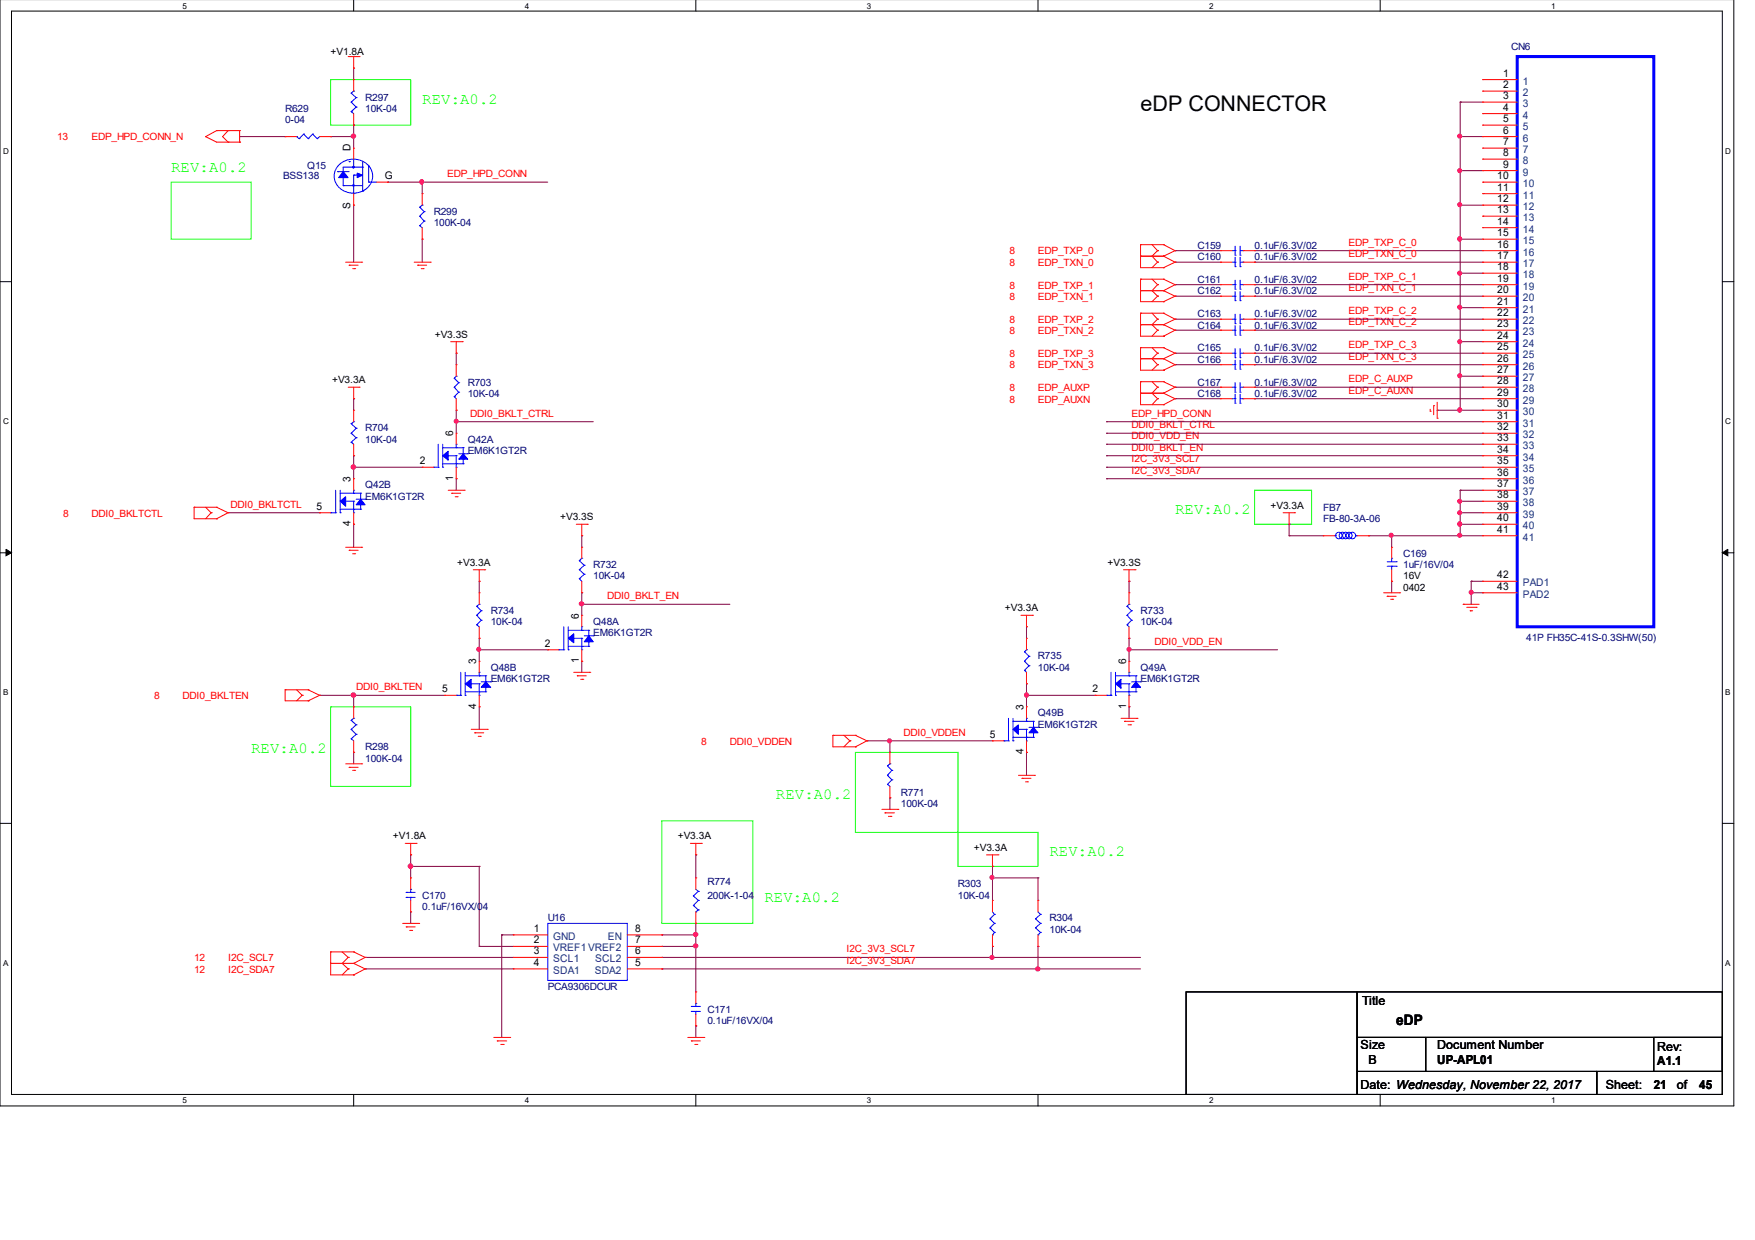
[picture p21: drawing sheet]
<svg xmlns="http://www.w3.org/2000/svg" width="297mm" height="210mm" viewBox="0 0 297 210" stroke-linecap="round" stroke-linejoin="round" font-family="sans-serif">
<defs><g id="words">
<text font-size="3.6" x="193" y="18.7">eDP CONNECTOR</text>
<g font-size="2.6" fill="#0f0">
<text x="71.5" y="17.5">REV:A0.2</text>
<text x="29" y="29.1">REV:A0.2</text>
<text x="198.9" y="87">REV:A0.2</text>
<text x="42.5" y="127.5">REV:A0.2</text>
<text x="131.3" y="135.2">REV:A0.2</text>
<text x="177.6" y="144.9">REV:A0.2</text>
<text x="129.4" y="152.7">REV:A0.2</text>
</g>
<text font-size="2.5" x="236.3" y="173.5">eDP</text>
<g font-size="2.1">
<text x="230.5" y="170.2">Title</text>
<text x="230.3" y="177.6">Size</text>
<text x="243.2" y="177.6">Document Number</text>
<text x="280.5" y="178">Rev:</text>
<text x="230.3" y="184.3">Date: Wednesday, November 22, 2017</text>
<text x="231.6" y="180.1">B</text>
<text x="243.2" y="180.2">UP-APL01</text>
<text x="271.8" y="184.3">Sheet:</text>
<text x="279.9" y="184.4">21</text>
<text x="280.5" y="180.4">A1.1</text>
<text x="283.8" y="184.3">of</text>
<text x="287.6" y="184.4">45</text>
</g>
<g font-size="1.8">
<text x="254.4" y="13">1</text>
<text x="254.4" y="14.9">2</text>
<text x="254.4" y="16.8">3</text>
<text x="254.4" y="18.7">4</text>
<text x="254.4" y="20.7">5</text>
<text x="254.4" y="22.6">6</text>
<text x="59.4" y="25.6" transform="rotate(-90 59.4 25.6)">D</text>
<text x="254.4" y="24.6">7</text>
<text x="254.4" y="26.4">8</text>
<text x="254.4" y="28.4">9</text>
<text x="59.4" y="35.3" transform="rotate(-90 59.4 35.3)">S</text>
<text x="65.1" y="30.3">G</text>
<text x="253.4" y="30.3">10</text>
<text x="253.4" y="32.3">11</text>
<text x="253.4" y="34.2">12</text>
<text x="253.4" y="36.1">13</text>
<text x="253.4" y="38">14</text>
<text x="253.4" y="40">15</text>
<text x="253.4" y="41.9">16</text>
<text x="253.4" y="43.9">17</text>
<text x="253.4" y="45.7">18</text>
<text x="253.4" y="47.7">19</text>
<text x="253.4" y="49.6">20</text>
<text x="253.4" y="51.6">21</text>
<text x="253.4" y="53.5">22</text>
<text x="253.4" y="55.4">23</text>
<text x="253.4" y="57.3">24</text>
<text x="253.4" y="59.3">25</text>
<text x="253.4" y="61.2">26</text>
<text x="253.4" y="63.2">27</text>
<text x="253.4" y="65">28</text>
<text x="253.4" y="67">29</text>
<text x="253.4" y="68.9">30</text>
<text x="253.4" y="70.9">31</text>
<text x="76.7" y="73.8" transform="rotate(-90 76.7 73.8)">6</text>
<text x="253.4" y="72.8">32</text>
<text x="253.4" y="74.7">33</text>
<text x="253.4" y="76.6">34</text>
<text x="59.4" y="81.6" transform="rotate(-90 59.4 81.6)">3</text>
<text x="71" y="78.6">2</text>
<text x="76.7" y="81.4" transform="rotate(-90 76.7 81.4)">1</text>
<text x="253.4" y="78.6">35</text>
<text x="253.4" y="80.5">36</text>
<text x="253.4" y="82.5">37</text>
<text x="53.6" y="86.3">5</text>
<text x="59.4" y="89.1" transform="rotate(-90 59.4 89.1)">4</text>
<text x="253.4" y="84.3">38</text>
<text x="253.4" y="86.3">39</text>
<text x="253.4" y="88.2">40</text>
<text x="253.4" y="90.2">41</text>
<text x="253.4" y="97.9">42</text>
<text x="253.4" y="99.8">43</text>
<text x="98" y="104.7" transform="rotate(-90 98 104.7)">6</text>
<text x="80.6" y="112.5" transform="rotate(-90 80.6 112.5)">3</text>
<text x="92.2" y="109.5">2</text>
<text x="98" y="112.3" transform="rotate(-90 98 112.3)">1</text>
<text x="190.6" y="112.5" transform="rotate(-90 190.6 112.5)">6</text>
<text x="74.8" y="117.2">5</text>
<text x="80.6" y="120" transform="rotate(-90 80.6 120)">4</text>
<text x="184.9" y="117.2">2</text>
<text x="190.6" y="120" transform="rotate(-90 190.6 120)">1</text>
<text x="167.6" y="124.9">5</text>
<text x="173.2" y="120.2" transform="rotate(-90 173.2 120.2)">3</text>
<text x="173.2" y="127.7" transform="rotate(-90 173.2 127.7)">4</text>
<text x="90.3" y="157.7">1</text>
<text x="90.3" y="159.7">2</text>
<text x="90.3" y="161.6">3</text>
<text x="107.5" y="161.6">6</text>
<text x="107.5" y="159.7">7</text>
<text x="107.5" y="157.7">8</text>
<text x="90.3" y="163.5">4</text>
<text x="107.5" y="163.5">5</text>
</g>
<g font-size="1.8" fill="#004080">
<text x="257.7" y="14.3">1</text>
<text x="257.7" y="16.3">2</text>
<text x="257.7" y="18.1">3</text>
<text x="257.7" y="20.1">4</text>
<text x="257.7" y="22">5</text>
<text x="257.7" y="24">6</text>
<text x="257.7" y="25.9">7</text>
<text x="257.7" y="27.8">8</text>
<text x="257.7" y="29.7">9</text>
<text x="257.7" y="31.7">10</text>
<text x="257.7" y="33.6">11</text>
<text x="257.7" y="35.6">12</text>
<text x="257.7" y="37.4">13</text>
<text x="257.7" y="39.4">14</text>
<text x="257.7" y="41.3">15</text>
<text x="257.7" y="43.3">16</text>
<text x="257.7" y="45.2">17</text>
<text x="257.7" y="47.1">18</text>
<text x="257.7" y="49">19</text>
<text x="257.7" y="51">20</text>
<text x="257.7" y="52.9">21</text>
<text x="257.7" y="54.9">22</text>
<text x="257.7" y="56.7">23</text>
<text x="257.7" y="58.7">24</text>
<text x="257.7" y="60.6">25</text>
<text x="257.7" y="62.6">26</text>
<text x="257.7" y="64.5">27</text>
<text x="257.7" y="66.4">28</text>
<text x="257.7" y="68.3">29</text>
<text x="257.7" y="70.3">30</text>
<text x="257.7" y="72.2">31</text>
<text x="257.7" y="74.2">32</text>
<text x="257.7" y="76">33</text>
<text x="257.7" y="78">34</text>
<text x="257.7" y="79.9">35</text>
<text x="257.7" y="81.9">36</text>
<text x="257.7" y="83.8">37</text>
<text x="257.7" y="85.7">38</text>
<text x="257.7" y="87.6">39</text>
<text x="257.7" y="89.6">40</text>
<text x="257.7" y="91.5">41</text>
<text x="257.7" y="99.2">PAD1</text>
<text x="257.7" y="101.2">PAD2</text>
<text x="93.6" y="159.1">GND</text>
<text x="93.6" y="161.1">VREF1 VREF2</text>
<text x="102.9" y="159.1">EN</text>
<text x="93.6" y="162.9">SCL1</text>
<text x="93.6" y="164.9">SDA1</text>
<text x="100.7" y="164.9">SDA2</text>
<text x="100.8" y="162.9">SCL2</text>
</g>
<g font-size="1.7">
<text x="56" y="9.2">+V1.8A</text>
<text x="73.6" y="57.2">+V3.3S</text>
<text x="56.2" y="64.9">+V3.3A</text>
<text x="94.8" y="88.1">+V3.3S</text>
<text x="215.1" y="86.1">+V3.3A</text>
<text x="77.4" y="95.8">+V3.3A</text>
<text x="187.5" y="95.8">+V3.3S</text>
<text x="237.5" y="98.1">16V</text>
<text x="237.5" y="100">0402</text>
<text x="170.1" y="103.5">+V3.3A</text>
<text x="66.5" y="142.1">+V1.8A</text>
<text x="114.7" y="142.1">+V3.3A</text>
<text x="164.8" y="144">+V3.3A</text>
</g>
<g font-size="1.7" fill="#000080">
<text x="255.8" y="8.5">CN6</text>
<text x="61.8" y="17">R297</text>
<text x="48.3" y="18.9">R629</text>
<text x="48.3" y="20.8">0-04</text>
<text x="61.8" y="18.9">10K-04</text>
<text x="52" y="28.5">Q15</text>
<text x="47.9" y="30.3">BSS138</text>
<text x="73.4" y="36.3">R299</text>
<text x="73.4" y="38.2">100K-04</text>
<text x="202.7" y="42.1">C159</text>
<text x="202.7" y="44">C160</text>
<text x="202.7" y="47.9">C161</text>
<text x="212.3" y="42.1">0.1uF/6.3V/02</text>
<text x="212.3" y="44">0.1uF/6.3V/02</text>
<text x="212.3" y="47.9">0.1uF/6.3V/02</text>
<text x="202.7" y="53.7">C163</text>
<text x="202.7" y="49.8">C162</text>
<text x="212.3" y="53.7">0.1uF/6.3V/02</text>
<text x="212.3" y="49.8">0.1uF/6.3V/02</text>
<text x="202.7" y="59.5">C165</text>
<text x="202.7" y="55.6">C164</text>
<text x="212.3" y="59.5">0.1uF/6.3V/02</text>
<text x="212.3" y="55.6">0.1uF/6.3V/02</text>
<text x="79.2" y="65.3">R703</text>
<text x="202.7" y="61.4">C166</text>
<text x="202.7" y="65.3">C167</text>
<text x="212.3" y="61.4">0.1uF/6.3V/02</text>
<text x="212.3" y="65.3">0.1uF/6.3V/02</text>
<text x="79.2" y="67.2">10K-04</text>
<text x="202.7" y="67.2">C168</text>
<text x="212.3" y="67.2">0.1uF/6.3V/02</text>
<text x="61.8" y="73">R704</text>
<text x="61.8" y="74.9">10K-04</text>
<text x="79.2" y="74.9">Q42A</text>
<text x="79.2" y="76.8">EM6K1GT2R</text>
<text x="61.8" y="82.6">Q42B</text>
<text x="61.8" y="84.6">EM6K1GT2R</text>
<text x="223.9" y="86.5">FB7</text>
<text x="223.9" y="88.4">FB-80-3A-06</text>
<text x="237.5" y="94.2">C169</text>
<text x="100.4" y="96.1">R732</text>
<text x="100.4" y="98.1">10K-04</text>
<text x="237.5" y="96.1">1uF/16V/04</text>
<text x="83.1" y="103.9">R734</text>
<text x="83.1" y="105.8">10K-04</text>
<text x="100.4" y="105.8">Q48A</text>
<text x="100.4" y="107.7">EM6K1GT2R</text>
<text x="193" y="103.9">R733</text>
<text x="193" y="105.8">10K-04</text>
<text x="83.1" y="113.6">Q48B</text>
<text x="175.7" y="111.6">R735</text>
<text x="175.7" y="113.6">10K-04</text>
<text x="193" y="113.6">Q49A</text>
<text x="258.3" y="108.5">41P FH35C-41S-0.3SHW(50)</text>
<text x="83.1" y="115.4">EM6K1GT2R</text>
<text x="193" y="115.4">EM6K1GT2R</text>
<text x="175.7" y="121.3">Q49B</text>
<text x="175.7" y="123.2">EM6K1GT2R</text>
<text x="61.8" y="127">R298</text>
<text x="61.8" y="129">100K-04</text>
<text x="152.5" y="134.7">R771</text>
<text x="152.5" y="136.7">100K-04</text>
<text x="119.7" y="149.8">R774</text>
<text x="71.5" y="152.2">C170</text>
<text x="71.5" y="154">0.1uF/16VX/04</text>
<text x="92.7" y="156">U16</text>
<text x="119.7" y="152.2">200K-1-04</text>
<text x="162.1" y="150.2">R303</text>
<text x="162.1" y="152.2">10K-04</text>
<text x="177.6" y="156">R304</text>
<text x="177.6" y="157.9">10K-04</text>
<text x="92.7" y="167.6">PCA9306DCUR</text>
<text x="119.7" y="171.5">C171</text>
<text x="119.7" y="173.3">0.1uF/16VX/04</text>
</g>
<g font-size="1.7" fill="#f00">
<text x="9.7" y="23.7">13</text>
<text x="15.5" y="23.7">EDP_HPD_CONN_N</text>
<text x="75.7" y="30">EDP_HPD_CONN</text>
<text x="228.3" y="41.6">EDP_TXP_C_0</text>
<text x="170.9" y="43">8</text>
<text x="170.9" y="45">8</text>
<text x="175.7" y="43">EDP_TXP_0</text>
<text x="175.7" y="45">EDP_TXN_0</text>
<text x="228.3" y="43.5">EDP_TXN_C_0</text>
<text x="228.3" y="47.3">EDP_TXP_C_1</text>
<text x="170.9" y="48.9">8</text>
<text x="170.9" y="50.8">8</text>
<text x="175.7" y="48.9">EDP_TXP_1</text>
<text x="175.7" y="50.8">EDP_TXN_1</text>
<text x="228.3" y="49.3">EDP_TXN_C_1</text>
<text x="228.3" y="53.2">EDP_TXP_C_2</text>
<text x="170.9" y="56.6">8</text>
<text x="170.9" y="54.6">8</text>
<text x="175.7" y="56.6">EDP_TXN_2</text>
<text x="175.7" y="54.6">EDP_TXP_2</text>
<text x="228.3" y="55">EDP_TXN_C_2</text>
<text x="228.3" y="58.9">EDP_TXP_C_3</text>
<text x="170.9" y="62.3">8</text>
<text x="170.9" y="60.5">8</text>
<text x="175.7" y="62.3">EDP_TXN_3</text>
<text x="175.7" y="60.5">EDP_TXP_3</text>
<text x="228.3" y="60.9">EDP_TXN_C_3</text>
<text x="228.3" y="64.7">EDP_C_AUXP</text>
<text x="79.6" y="70.5">DDI0_BKLT_CTRL</text>
<text x="170.9" y="68.2">8</text>
<text x="170.9" y="66.2">8</text>
<text x="175.7" y="68.2">EDP_AUXN</text>
<text x="175.7" y="66.2">EDP_AUXP</text>
<text x="191.5" y="70.5">EDP_HPD_CONN</text>
<text x="228.3" y="66.6">EDP_C_AUXN</text>
<text x="191.5" y="76.3">DDI0_BKLT_EN</text>
<text x="191.5" y="74.4">DDI0_VDD_EN</text>
<text x="191.5" y="72.5">DDI0_BKLT_CTRL</text>
<text x="191.5" y="78.2">I2C_3V3_SCL7</text>
<text x="191.5" y="80.2">I2C_3V3_SDA7</text>
<text x="10.7" y="87.5">8</text>
<text x="15.5" y="87.5">DDI0_BKLTCTL</text>
<text x="39" y="86">DDI0_BKLTCTL</text>
<text x="102.8" y="101.4">DDI0_BKLT_EN</text>
<text x="195.4" y="109.1">DDI0_VDD_EN</text>
<text x="26.1" y="118.4">8</text>
<text x="30.9" y="118.4">DDI0_BKLTEN</text>
<text x="60.3" y="116.9">DDI0_BKLTEN</text>
<text x="152.9" y="124.6">DDI0_VDDEN</text>
<text x="118.7" y="126.1">8</text>
<text x="123.5" y="126.1">DDI0_VDDEN</text>
<text x="143.3" y="161.2">I2C_3V3_SCL7</text>
<text x="32.9" y="162.7">12</text>
<text x="32.9" y="164.7">12</text>
<text x="38.6" y="162.7">I2C_SCL7</text>
<text x="38.6" y="164.7">I2C_SDA7</text>
<text x="143.3" y="163.2">I2C_3V3_SDA7</text>
</g>
<g font-size="1.4">
<text x="30.9" y="1.5">5</text>
<text x="88.8" y="1.5">4</text>
<text x="146.7" y="1.5">3</text>
<text x="204.6" y="1.5">2</text>
<text x="262.6" y="1.5">1</text>
<text x=".5" y="26">D</text>
<text x="292" y="26">D</text>
<text x=".5" y="71.8">C</text>
<text x="292" y="71.8">C</text>
<text x=".5" y="117.7">B</text>
<text x="292" y="117.7">B</text>
<text x=".5" y="163.5">A</text>
<text x="292" y="163.5">A</text>
<text x="30.9" y="186.8">5</text>
<text x="88.8" y="186.8">4</text>
<text x="146.7" y="186.8">3</text>
<text x="204.6" y="186.8">2</text>
<text x="262.6" y="186.8">1</text>
</g>
</g></defs>
<path d="M0 -.1v187.3h293.5v-187.3M1.9 1.9h289.6v183.4h-289.6z" fill="none" stroke="#000" stroke-width=".17"/>
<g fill="#fff">
<path d="M30.9 .2h.7v1.4h-.7z"/>
<path d="M30.9 185.5h.7v1.5h-.7z"/>
</g>
<path d="M59.9 -.1v2M59.9 185.3v1.9" fill="none" stroke="#000" stroke-width=".17"/>
<g fill="#fff">
<path d="M88.8 .2h.7v1.4h-.7z"/>
<path d="M88.8 185.5h.7v1.5h-.7z"/>
</g>
<path d="M117.8 -.1v2M117.8 185.3v1.9" fill="none" stroke="#000" stroke-width=".17"/>
<g fill="#fff">
<path d="M146.7 .2h.7v1.4h-.7z"/>
<path d="M146.7 185.5h.7v1.5h-.7z"/>
</g>
<path d="M175.7 -.1v2M175.7 185.3v1.9" fill="none" stroke="#000" stroke-width=".17"/>
<g fill="#fff">
<path d="M204.6 .2h.7v1.4h-.7z"/>
<path d="M204.6 185.5h.7v1.5h-.7z"/>
</g>
<path d="M233.6 -.1v2M233.6 185.3v1.9" fill="none" stroke="#000" stroke-width=".17"/>
<g fill="#fff">
<path d="M262.6 .2h.6v1.4h-.6z"/>
<path d="M262.6 185.5h.6v1.5h-.6z"/>
<path d="M.5 24.7h.9v1.5h-.9z"/>
<path d="M292 24.7h.9v1.5h-.9z"/>
<path d="M.5 70.5h.9v1.5h-.9z"/>
<path d="M292 70.5h.9v1.5h-.9z"/>
</g>
<path d="M0 47.7h1.9M291.5 47.7h2" fill="none" stroke="#000" stroke-width=".17"/>
<g fill="#fff">
<path d="M.5 116.4h.9v1.5h-.9z"/>
<path d="M292 116.4h.9v1.5h-.9z"/>
</g>
<path d="M0 93.6h1.9M291.5 93.6h2" fill="none" stroke="#000" stroke-width=".17"/>
<path d="M1 93l.9 .6-.9 .5zM291.5 93.6l.9-.6v1.1z" fill="#000" stroke="#000" stroke-width=".17"/>
<g fill="#fff">
<path d="M.5 162.2h.9v1.5h-.9z"/>
<path d="M292 162.2h.9v1.5h-.9z"/>
</g>
<path d="M0 139.4h1.9M291.5 139.4h2M200.7 167.9h29v17.4h-29zM229.7 175.6h11.6v5.8h-11.6zM229.7 167.9h61.8v7.7h-61.8zM241.3 175.6h50.2v5.8h-50.2zM279.9 175.6h11.6v5.8h-11.6zM229.7 181.4h40.6v3.9h-40.6zM270.3 181.4h21.2v3.9h-21.2z" fill="none" stroke="#000" stroke-width=".17"/>
<path d="M56 13.5h13.5v7.7h-13.5zM29 30.8h13.5v9.7h-13.5zM212.3 83h9.7v5.7h-9.7zM56 119.6h13.5v13.5h-13.5zM112 139h15.4v17.3h-15.4zM144.8 127.4h17.3v13.5h-17.3zM162.1 140.9h13.6v5.8h-13.6z" fill="none" stroke="#0f0" stroke-width=".17"/>
<g fill="none" stroke="#800040" stroke-width=".17">
<path d="M59.9 11.5h.1M59.9 11.5v2M247.1 17.3h.1M247.1 17.3v52.1M247.1 17.3h3.9M40.6 23.1h7.7M48.3 23.1h.1M56 23.1h.1M56 23.1h3.9M59.9 34.7h.1M59.9 21.2h.1M59.9 23.1h.1"/>
<path d="M59.9 21.2v3.9M59.9 34.7v9.7M65.6 30.8h.1M65.6 30.8h27.1M71.5 30.8h.1M71.5 30.8v2M247.1 23.1h.1M247.1 28.9h.1M247.1 34.7h.1M247.1 23.1h3.9M247.1 28.9h3.9M247.1 34.7h3.9"/>
<path d="M71.5 40.5h.1M71.5 40.5v3.9M77.2 59.8h.1M77.2 59.8v1.9M198.9 42.4h.1M198.9 44.4h.1M198.9 48.2h.1M198.9 50.1h.1M198.9 54h.1M198.9 55.9h.1M198.9 59.8h.1M198.9 42.4h7.7"/>
<path d="M198.9 44.4h7.7M198.9 50.1h7.7M198.9 55.9h7.7M198.9 54h7.7M198.9 59.8h7.7M198.9 48.2h7.7M212.3 42.4h.1M212.3 44.4h.1M212.3 50.1h.1M212.3 55.9h.1M212.3 54h.1M212.3 59.8h.1"/>
<path d="M212.3 48.2h.1M212.3 42.4h38.7M212.3 44.4h38.7M212.3 50.1h38.7M212.3 55.9h38.7M212.3 54h38.7M212.3 59.8h38.7M212.3 48.2h38.7M247.1 40.5h.1M247.1 46.2h.1M247.1 52.1h.1M247.1 57.8h.1"/>
<path d="M247.1 40.5h3.9M247.1 46.2h3.9M247.1 52.1h3.9M247.1 57.8h3.9M59.9 67.5h.1M59.9 79.1h.1M59.9 77.1h.1M59.9 67.5v1.9M59.9 77.1v3.9M59.9 79.1h11.6M77.2 69.4h.1M77.2 71.4h.1"/>
<path d="M77.2 71.4h23.2M77.2 69.4v3.9M187.3 77.1h.1M187.3 75.2h.1M187.3 73.3h.1M187.3 71.4h.1M187.3 79.1h.1M187.3 77.1h63.7M187.3 75.2h63.7M187.3 73.3h63.7M187.3 71.4h63.7M187.3 79.1h63.7"/>
<path d="M198.9 61.7h.1M198.9 65.5h.1M198.9 67.5h.1M198.9 61.7h7.7M198.9 67.5h7.7M198.9 65.5h7.7M212.3 61.7h.1M212.3 67.5h.1M212.3 65.5h.1M212.3 61.7h38.7M212.3 67.5h38.7M212.3 65.5h38.7"/>
<path d="M243.2 69.4h.1M243.2 69.4h7.8M247.1 63.7h.1M247.1 69.4h.1M247.1 63.7h3.9M38.6 86.8h15.5M54.1 86.8h.1M59.9 88.7h.1M59.9 88.7v3.9M77.2 81h.1M77.2 81v2M81.1 98.4h.1"/>
<path d="M81.1 98.4v1.9M98.5 90.7h.1M98.5 90.7v1.9M187.3 81h.1M187.3 81h63.7M191.1 98.4h.1M191.1 98.4v1.9M218.2 88.7h.1M218.2 90.7h.1M218.2 90.7h5.7M218.2 88.7v2M231.6 90.7h.1"/>
<path d="M231.6 90.7h19.4M235.5 90.7h.1M235.5 98.4h.1M235.5 90.7v1.9M235.5 98.4v1.9M247.1 88.7h.1M247.1 90.7h.1M247.1 86.8h.1M247.1 84.9h.1M247.1 83h.1M247.1 88.7h3.9M247.1 83v7.7"/>
<path d="M247.1 86.8h3.9M247.1 84.9h3.9M247.1 83h3.9M249 98.4h.1M249 98.4v3.9M249 98.4h2M54.1 117.7h.1M54.1 117.7h21.2M59.9 117.7h.1M59.9 117.7v1.9M81.1 110h.1M81.1 119.6h.1"/>
<path d="M81.1 108h.1M81.1 108v3.9M81.1 119.6v3.9M81.1 110h11.6M98.5 102.3h.1M98.5 111.9h.1M98.5 100.3h.1M98.5 102.3h25M98.5 100.3v3.9M98.5 111.9v1.9M173.7 106.1h.1M173.7 117.7h.1"/>
<path d="M173.7 115.8h.1M173.7 106.1v1.9M173.7 115.8v3.8M173.7 117.7h11.6M191.1 110h.1M191.1 119.6h.1M191.1 108h.1M191.1 110h25.1M191.1 108v3.9M191.1 119.6v2M249 100.3h.1M249 100.3h2"/>
<path d="M59.9 127.4h.1M59.9 127.4v1.9M146.7 125.4h.1M146.7 125.4h21.3M150.6 135.1h.1M150.6 125.4h.1M150.6 125.4v2M150.6 135.1v1.9M173.7 127.4h.1M173.7 127.4v3.8M69.5 144.7h.1M69.5 154.4h.1"/>
<path d="M69.5 146.7h.1M69.5 144.7v3.9M69.5 154.4v1.9M69.5 146.7h11.6M81.1 146.7h.1M81.1 146.7v13.5M84.9 158.3h.1M84.9 158.3h2M84.9 158.3v17.3M112 158.3h.1M112 158.3h5.8M117.8 156.3h.1"/>
<path d="M117.8 158.3h.1M117.8 144.7h.1M117.8 144.7v3.9M117.8 156.3v11.6M168 146.7h.1M168 148.6h.1M168 146.7v5.7M168 148.6h7.7M175.7 148.6h.1M175.7 148.6v3.8M61.8 162.1h.1M61.8 164h.1"/>
<path d="M61.8 162.1h25.1M61.8 164h25.1M81.1 160.2h.1M81.1 160.2h5.8M112 162.1h.1M112 164h.1M112 160.2h.1M112 162.1h81M112 164h81M112 160.2h5.8M117.8 160.2h.1M117.8 173.7h.1"/>
<path d="M117.8 173.7v1.9M168 160.2h.1M168 162.1h.1M168 160.2v1.9M175.7 160.2h.1M175.7 164h.1M175.7 160.2v3.8"/>
</g>
<g fill="#f0f" stroke="#f0f" stroke-width=".17">
<circle cx="117.7" cy="160.1" r=".36"/>
<circle cx="167.9" cy="162.1" r=".34"/>
<circle cx="175.7" cy="164" r=".36"/>
<circle cx="69.5" cy="146.6" r=".38"/>
<circle cx="167.9" cy="148.5" r=".34"/>
<circle cx="247.1" cy="90.6" r=".34"/>
<circle cx="247" cy="88.7" r=".36"/>
<circle cx="247.1" cy="84.9" r=".34"/>
<circle cx="247.1" cy="86.8" r=".34"/>
<circle cx="249" cy="100.3" r=".34"/>
<circle cx="247.1" cy="28.9" r=".34"/>
<circle cx="247.1" cy="23" r=".34"/>
<circle cx="247.1" cy="34.6" r=".34"/>
<circle cx="59.8" cy="23" r=".36"/>
<circle cx="71.4" cy="30.8" r=".36"/>
<circle cx="247" cy="40.4" r=".36"/>
<circle cx="247.1" cy="52" r=".34"/>
<circle cx="247.1" cy="46.2" r=".34"/>
<circle cx="247.1" cy="57.8" r=".34"/>
<circle cx="247.1" cy="63.6" r=".34"/>
<circle cx="247" cy="69.4" r=".36"/>
<circle cx="235.5" cy="90.6" r=".34"/>
<circle cx="59.8" cy="79.1" r=".38"/>
<circle cx="77.2" cy="71.3" r=".34"/>
<circle cx="98.4" cy="102.2" r=".36"/>
<circle cx="81" cy="109.9" r=".34"/>
<circle cx="173.7" cy="117.7" r=".36"/>
<circle cx="150.5" cy="125.4" r=".34"/>
<circle cx="191.1" cy="109.9" r=".34"/>
<circle cx="59.8" cy="117.7" r=".38"/>
<circle cx="117.7" cy="158.2" r=".36"/>
</g>
<g fill="none" stroke="#f00" stroke-width=".17">
<path d="M58.9 9.6h1.9M59.9 11.5h.1M59.9 13.5h.1M59.9 9.6v1.9M59.9 13.5v1.9M59.9 19.2v2M60.8 9.6h.1M251 13.5h.1M251 15.4h.1M251 17.3h.1M251 19.2h.1M251 13.5h5.8"/>
<path d="M251 15.4h5.8M251 17.3h5.8M251 19.2h5.8M34.8 23.1h.1M34.8 23.1l1.9 1h3.9M36.7 22.1h.1M36.7 22.1l-1.9 1M36.7 22.1h3.9M38.6 24.1h.1M38.6 22.1h.1M38.6 22.1l-.9 1 .9 1M40.6 24.1h.1"/>
<path d="M40.6 22.1h.1M40.6 22.1v2M48.3 23.1h.1M48.3 23.1h1.9M54.1 23.1h1.9M56 23.1h.1M59.9 25.1h.1M59.9 34.7h.1M59.9 21.2h.1M59.9 25.1v1.8M59.9 32.8v1.9M63.8 30.8h1.8"/>
<path d="M65.6 30.8h.1M71.5 32.8h.1M71.5 32.8v1.9M71.5 38.5v2M251 21.2h.1M251 23.1h.1M251 25.1h.1M251 26.9h.1M251 28.9h.1M251 30.8h.1M251 32.8h.1M251 34.7h.1"/>
<path d="M251 36.6h.1M251 38.5h.1M251 30.8h5.8M251 21.2h5.8M251 23.1h5.8M251 25.1h5.8M251 26.9h5.8M251 28.9h5.8M251 32.8h5.8M251 34.7h5.8M251 36.6h5.8M251 38.5h5.8"/>
<path d="M58.5 44.4h2.7M59.1 44.9h.1M59.1 44.9h1.5M59.7 45.5h.3M60 45.5h.1M61.2 44.4h.1M70.1 44.4h2.7M70.7 44.9h.1M70.7 44.9h1.5M71.3 45.5h.3M71.5 40.5h.1M71.6 45.5h.1"/>
<path d="M72.8 44.4h.1M76.3 57.8h1.9M77.2 59.8h.1M77.2 57.8v2M78.2 57.8h.1M193 41.4h.1M193 43.4h.1M193 47.3h.1M193 49.2h.1M193 55h.1M193 53h.1M193 58.9h.1"/>
<path d="M193 43.4h3.9M193 41.4h3.9M193 41.4v3.9h3.9M193 47.3v3.8h3.9M193 53v3.9h3.9M193 58.9v3.8h3.9M193 49.2h3.9M193 47.3h3.9M193 55h3.9M193 53h3.9M193 58.9h3.9M195 41.4l.9 1"/>
<path d="M195 47.3l.9 .9M195 53l.9 1M195 58.9l.9 .9M195.9 42.4h.1M195.9 44.4h.1M195.9 48.2h.1M195.9 50.1h.1M195.9 55.9h.1M195.9 54h.1M195.9 59.8h.1M195.9 42.4l-.9 1 .9 1M195.9 44.4l-.9 .9"/>
<path d="M195.9 48.2l-.9 1 .9 .9M195.9 50.1l-.9 1M195.9 54l-.9 1 .9 .9M195.9 55.9l-.9 1M195.9 59.8l-.9 .9 .9 1M196.9 43.4h.1M196.9 41.4h.1M196.9 45.3h.1M196.9 49.2h.1M196.9 47.3h.1M196.9 51.1h.1M196.9 56.9h.1"/>
<path d="M196.9 55h.1M196.9 53h.1M196.9 58.9h.1M196.9 41.4l2 1M196.9 43.4l2 1M196.9 47.3l2 .9M196.9 49.2l2 .9M196.9 55l2 .9M196.9 53l2 1M196.9 58.9l2 .9M198.9 42.4h.1M198.9 44.4h.1"/>
<path d="M198.9 48.2h.1M198.9 50.1h.1M198.9 55.9h.1M198.9 54h.1M198.9 59.8h.1M198.9 42.4l-2 1M198.9 44.4l-2 .9M198.9 48.2l-2 1M198.9 50.1l-2 1M198.9 55.9l-2 1M198.9 54l-2 1M198.9 59.8l-2 .9"/>
<path d="M206.6 42.4h.1M206.6 59.8h.1M206.6 44.4h.1M206.6 54h.1M206.6 55.9h.1M206.6 48.2h.1M206.6 50.1h.1M206.6 44.4h1.9M206.6 42.4h1.9M206.6 59.8h1.9M206.6 48.2h1.9M206.6 50.1h1.9"/>
<path d="M206.6 54h1.9M206.6 55.9h1.9M210.4 44.4h1.9M210.4 42.4h1.9M210.4 59.8h1.9M210.4 48.2h1.9M210.4 50.1h1.9M210.4 54h1.9M210.4 55.9h1.9M212.3 42.4h.1M212.3 59.8h.1M212.3 44.4h.1"/>
<path d="M212.3 54h.1M212.3 55.9h.1M212.3 48.2h.1M212.3 50.1h.1M251 40.5h.1M251 42.4h.1M251 44.4h.1M251 46.2h.1M251 48.2h.1M251 50.1h.1M251 52.1h.1M251 54h.1"/>
<path d="M251 55.9h.1M251 57.8h.1M251 59.8h.1M251 44.4h5.8M251 57.8h5.8M251 42.4h5.8M251 59.8h5.8M251 40.5h5.8M251 46.2h5.8M251 48.2h5.8M251 50.1h5.8M251 52.1h5.8"/>
<path d="M251 54h5.8M251 55.9h5.8M58.9 65.5h1.9M59.9 67.5h.1M59.9 77.1h.1M59.9 69.4h.1M59.9 65.5v2M59.9 69.4v2M59.9 75.2v1.9M60.8 65.5h.1M71.5 79.1h.1M71.5 79.1h1.9"/>
<path d="M77.2 73.3h.1M77.2 69.4h.1M77.2 61.7h.1M77.2 61.7v2M77.2 67.5v1.9M77.2 73.3v1.9M77.2 79.1v1.9M193 60.7h.1M193 66.6h.1M193 64.6h.1M193 64.6v3.9h3.9M193 60.7h3.9"/>
<path d="M193 66.6h3.9M193 64.6h3.9M195 64.6l.9 .9M195.9 61.7h.1M195.9 67.5h.1M195.9 65.5h.1M195.9 61.7l-.9 1M195.9 65.5l-.9 1.1 .9 .9M195.9 67.5l-.9 1M196.9 62.7h.1M196.9 60.7h.1M196.9 68.5h.1"/>
<path d="M196.9 66.6h.1M196.9 64.6h.1M196.9 60.7l2 1M196.9 66.6l2 .9M196.9 64.6l2 .9M198.9 61.7h.1M198.9 67.5h.1M198.9 65.5h.1M198.9 61.7l-2 1M198.9 67.5l-2 1M198.9 65.5l-2 1.1M206.6 67.5h.1"/>
<path d="M206.6 61.7h.1M206.6 65.5h.1M206.6 65.5h1.9M206.6 67.5h1.9M206.6 61.7h1.9M210.4 65.5h1.9M210.4 67.5h1.9M210.4 61.7h1.9M212.3 67.5h.1M212.3 61.7h.1M212.3 65.5h.1M242.1 69.6h.1"/>
<path d="M242.1 69.3v.3M242.7 68.7h.1M242.7 68.7v1.5M243.2 70.8h.1M243.2 68.1v2.7M251 61.7h.1M251 63.7h.1M251 65.5h.1M251 67.5h.1M251 69.4h.1M251 71.4h.1M251 73.3h.1"/>
<path d="M251 75.2h.1M251 77.1h.1M251 79.1h.1M251 65.5h5.8M251 79.1h5.8M251 67.5h5.8M251 61.7h5.8M251 63.7h5.8M251 69.4h5.8M251 71.4h5.8M251 73.3h5.8M251 75.2h5.8"/>
<path d="M251 77.1h5.8M32.9 85.9h.1M32.9 85.9v1.9h3.8M32.9 85.9h3.8M34.8 85.9l.9 .9M35.7 86.8h.1M35.7 86.8l-.9 1M36.7 87.8h.1M36.7 85.9h.1M36.7 85.9l1.9 .9M38.6 86.8h.1M38.6 86.8l-1.9 1"/>
<path d="M54.1 86.8h.1M54.1 86.8h1.9M58.5 92.6h2.7M59.1 93.1h.1M59.1 93.1h1.5M59.7 93.7h.3M59.9 81h.1M59.9 88.7h.1M59.9 81v2M59.9 86.8v1.9M60 93.7h.1M61.2 92.6h.1"/>
<path d="M75.9 83h2.7M76.5 83.5h.1M76.5 83.5h1.5M77 84.1h.4M77.2 81h.1M77.4 84.1h.1M78.6 83h.1M80.1 96.4h1.9M81.1 98.4h.1M81.1 96.4v2M82 96.4h.1M97.5 88.7h1.9"/>
<path d="M98.5 90.7h.1M98.5 92.6h.1M98.5 88.7v2M98.5 92.6v1.9M98.5 98.4v1.9M99.4 88.7h.1M190.2 96.4h1.9M191.1 98.4h.1M191.1 96.4v2M192.1 96.4h.1M217.2 86.8h1.9M218.2 88.7h.1"/>
<path d="M218.2 86.8v1.9M219.1 86.8h.1M223.9 90.7h.1M223.9 90.7h2M229.7 90.7h1.9M231.6 90.7h.1M235.5 92.6h.1M235.5 98.4h.1M235.5 92.6v1.9M235.5 96.4v2M251 81h.1M251 83h.1"/>
<path d="M251 84.9h.1M251 86.8h.1M251 88.7h.1M251 90.7h.1M251 98.4h.1M251 86.8h5.8M251 83h5.8M251 88.7h5.8M251 81h5.8M251 84.9h5.8M251 90.7h5.8M251 98.4h5.8"/>
<path d="M48.3 116.8h.1M48.3 116.8v1.8h3.9M48.3 116.8h3.9M50.2 116.8l.9 .9M51.1 117.7h.1M51.1 117.7l-.9 .9M52.2 118.6h.1M52.2 116.8h.1M52.2 116.8l1.9 .9M54.1 117.7h.1M54.1 117.7l-1.9 .9M59.9 119.6h.1"/>
<path d="M59.9 119.6v2M75.3 117.7h.1M75.3 117.7h1.9M81.1 108h.1M81.1 100.3h.1M81.1 111.9h.1M81.1 119.6h.1M81.1 100.3v2M81.1 106.1v1.9M81.1 111.9v1.9M81.1 117.7v1.9M92.7 110h.1"/>
<path d="M92.7 110h1.9M97.1 113.8h2.7M97.7 114.4h.1M97.7 114.4h1.5M98.3 115h.3M98.5 104.2h.1M98.5 111.9h.1M98.5 100.3h.1M98.5 104.2v1.9M98.5 110v1.9M98.6 115h.1M99.8 113.8h.1"/>
<path d="M172.8 104.2h2M173.7 106.1h.1M173.7 119.6h.1M173.7 115.8h.1M173.7 108h.1M173.7 104.2v1.9M173.7 108v2M173.7 113.8v2M173.7 119.6v2M174.8 104.2h.1M185.3 117.7h.1M185.3 117.7h2"/>
<path d="M191.1 111.9h.1M191.1 119.6h.1M191.1 108h.1M191.1 100.3h.1M191.1 100.3v2M191.1 106.1v1.9M191.1 111.9v1.9M191.1 117.7v1.9M234.2 100.3h2.7M234.8 100.9h.1M234.8 100.9h1.5M235.4 101.4h.3"/>
<path d="M235.7 101.4h.1M236.9 100.3h.1M247.6 102.3h.1M247.6 102.3h2.8M248.2 102.8h1.7M248.8 103.4h.1M248.8 103.4h.5M249.9 102.8h.1M251 100.3h.1M251 100.3h5.8M58.5 129.3h2.7M59.1 129.9h.1"/>
<path d="M59.1 129.9h1.5M59.7 130.4h.3M59.9 127.4h.1M59.9 125.4v2M60 130.4h.1M61.2 129.3h.1M79.8 123.5h2.7M80.3 124.1h.1M80.3 124.1h1.6M80.9 124.6h.4M81.3 124.6h.1M82.5 123.5h.1"/>
<path d="M141 124.5h.1M141 124.5v1.9h3.8M141 124.5h3.8M142.8 124.5l1 .9M143.8 125.4h.1M143.8 125.4l-1 1M144.8 126.4h.1M144.8 124.5h.1M144.8 124.5l1.9 .9M146.7 125.4h.1M146.7 125.4l-1.9 1M149.3 137h2.7"/>
<path d="M149.8 137.6h.1M149.8 137.6h1.6M150.4 138.2h.4M150.6 135.1h.1M150.6 127.4h.1M150.6 127.4v1.9M150.6 133.1v2M150.8 138.2h.1M152 137h.1M168 125.4h.1M168 125.4h1.9M172.4 131.2h2.7"/>
<path d="M173 131.8h.1M173 131.8h1.5M173.6 132.3h.3M173.7 127.4h.1M173.7 125.4v2M173.9 132.3h.1M175.1 131.2h.1M189.7 121.6h2.7M190.3 122.1h.1M190.3 122.1h1.6M190.9 122.7h.4M191.3 122.7h.1"/>
<path d="M192.4 121.6h.1M68.2 156.3h2.7M68.6 142.8h1.8M68.7 156.9h.1M68.7 156.9h1.6M69.3 157.5h.4M69.5 144.7h.1M69.5 154.4h.1M69.5 148.6h.1M69.5 142.8v1.9M69.5 148.6v2M69.5 152.4v2"/>
<path d="M69.7 157.5h.1M70.4 142.8h.1M70.9 156.3h.1M86.9 158.3h.1M86.9 158.3h5.8M106.2 158.3h5.8M112 158.3h.1M116.8 142.8h1.9M117.8 144.7h.1M117.8 148.6h.1M117.8 156.3h.1M117.8 142.8v1.9"/>
<path d="M117.8 148.6v2M117.8 154.4v1.9M118.7 142.8h.1M167 144.7h1.9M168 146.7h.1M168 152.4h.1M168 144.7v2M168 152.4v2M168 158.3v1.9M168.9 144.7h.1M175.7 152.4h.1M175.7 152.4v2"/>
<path d="M175.7 158.3v1.9M56 161.1h.1M56 163.1h.1M56 163.1h3.9M56 161.1h3.9M56 161.1v3.9h3.9M57.9 161.1l1 1M58.9 162.1h.1M58.9 164h.1M58.9 162.1l-1 1 1 .9M58.9 164l-1 1M59.9 163.1h.1"/>
<path d="M59.9 161.1h.1M59.9 165h.1M59.9 161.1l1.9 1M59.9 163.1l1.9 .9M61.8 162.1h.1M61.8 164h.1M61.8 162.1l-1.9 1M61.8 164l-1.9 1M83.6 175.6h2.7M84.2 176.2h.1M84.2 176.2h1.6M84.8 176.8h.4"/>
<path d="M85.2 176.8h.1M86.3 175.6h.1M86.9 160.2h.1M86.9 162.1h.1M86.9 164h.1M86.9 160.2h5.8M86.9 162.1h5.8M86.9 164h5.8M106.2 160.2h5.8M106.2 162.1h5.8M106.2 164h5.8M112 164h.1"/>
<path d="M112 162.1h.1M112 160.2h.1M116.4 175.6h2.7M117 176.2h.1M117 176.2h1.5M117.6 176.8h.3M117.8 173.7h.1M117.8 167.9h.1M117.8 167.9v2M117.8 171.7v2M117.9 176.8h.1M119.1 175.6h.1"/>
<path d="M168 160.2h.1M175.7 160.2h.1"/>
</g>
<g fill="none" stroke="#00f" stroke-width=".17">
<path d="M59.4 15.8h.1M59.4 18.9h.1M59.4 17.3h.1M59.4 15.8l.9 .7M59.4 18.9l.5 .3M59.4 17.3l.9 .8M59.9 15.4h.1M59.9 15.4l-.5 .4M60.3 18.1h.1M60.3 16.5h.1M60.3 18.1l-.9 .8M60.3 16.5l-.9 .8"/>
<path d="M50.2 23.1h.1M50.2 23.1l.4 .4M50.6 23.5h.1M51.4 22.7h.1M51.4 22.7l-.8 .8M51.4 22.7l.8 .8M52.2 23.5h.1M52.9 22.7h.1M52.9 22.7l.8 .8M52.9 22.7l-.7 .8M53.7 23.5h.1M54.1 23.1l-.4 .4"/>
<path d="M57.1 29.1h.1M57.1 29.1h2M57.3 28a3.4 3.4 0 0 1 5.7 1.2 3.1 3.1 0 0 1-3.9 3.4 2.8 2.8 0 0 1-1.8-4.6zM58.1 31.4h.1M58.1 29.3h.1M58.1 30.1h.1M58.1 31.4h3.3M58.1 30.1v1.3M59.1 27.4h.1M59.9 28.3h.1M59.9 29.6h.1M59.9 32.8h.1"/>
<path d="M59.9 26.9v1.4M59.9 29.6v3.2M59.9 29.6h.6M61.4 32.4h.1M61.4 28.3h.1M61.4 27.4v5M61.4 28.3h-3.3v1M62.4 30.8h.1M62.4 28.1h.1M62.4 30.8h1.4M62.4 28.1v2.7M71 35.1h.1"/>
<path d="M71 38.2h.1M71 36.6h.1M71 35.1l.8 .7M71 38.2l.5 .3M71 36.6l.8 .8M71.5 34.7h.1M71.5 34.7l-.5 .4M71.8 37.4h.1M71.8 35.8h.1M71.8 37.4l-.8 .8M71.8 35.8l-.8 .8M208.5 42.4h.5"/>
<path d="M208.5 59.8h.5M208.5 44.4h.5M208.5 54h.5M208.5 55.9h.5M208.5 48.2h.5M208.5 50.1h.5M209 43.2h.1M209 42.4h.1M209 59.8h.1M209 45.1h.1M209 44.4h.1M209 54.8h.1"/>
<path d="M209 54h.1M209 56.7h.1M209 55.9h.1M209 49h.1M209 48.2h.1M209 50.9h.1M209 50.1h.1M209 41.7v1.5M209 43.5v1.6M209 47.4v1.6M209 49.4v1.5M209 53.2v1.6"/>
<path d="M209 55.1v1.6M209 59v1.6M209.9 43.2h.1M209.9 45.1h.1M209.9 54.8h.1M209.9 56.7h.1M209.9 49h.1M209.9 50.9h.1M209.9 41.7v1.5M209.9 43.5v1.6M209.9 47.4v1.6M209.9 49.4v1.5"/>
<path d="M209.9 53.2v1.6M209.9 55.1v1.6M209.9 59v1.6M209.9 42.4h.5M209.9 59.8h.5M209.9 44.4h.5M209.9 54h.5M209.9 55.9h.5M209.9 48.2h.5M209.9 50.1h.5M210.4 42.4h.1M210.4 59.8h.1"/>
<path d="M210.4 44.4h.1M210.4 54h.1M210.4 55.9h.1M210.4 48.2h.1M210.4 50.1h.1M59.4 71.7h.1M59.4 74.9h.1M59.4 73.3h.1M59.4 71.7l.9 .8M59.4 74.9l.5 .3M59.4 73.3l.9 .8M59.9 71.4h.1"/>
<path d="M59.9 71.4l-.5 .3M60.3 74.1h.1M60.3 72.5h.1M60.3 74.1l-.9 .8M60.3 72.5l-.9 .8M73.4 79.1h.1M73.4 79.1h.8M74.2 79.1h.1M74.2 75.2v3.9M74.9 79.1h.1M74.9 75.2v3.9M74.9 75.8h3.5"/>
<path d="M74.9 78.5h3.5M75.9 77.1h1.3M76.9 64h.1M76.9 67.2h.1M76.9 65.5h.1M76.9 64l.7 .8M76.9 67.2l.3 .3M76.9 65.5l.7 .9M77.2 75.8h.1M77.2 78.5h.1M77.2 77.1h.1M77.2 79.1h.1"/>
<path d="M77.2 75.2h.1M77.2 63.7h.1M77.2 75.2v.6M77.2 77.1v2M77.2 63.7l-.3 .3M77.6 66.4h.1M77.6 64.8h.1M77.6 76.8h1.6M77.6 66.4l-.7 .8M77.6 64.8l-.7 .7M78.4 78.5h.1M78.4 77.7h.1"/>
<path d="M78.4 75.8h.1M78.4 76.8h.1M78.4 75.8v1M78.4 77.7v.8M79.2 76.8h.1M208.5 67.5h.5M208.5 61.7h.5M208.5 65.5h.5M209 68.3h.1M209 67.5h.1M209 60.6h.1M209 62.5h.1"/>
<path d="M209 61.7h.1M209 66.4h.1M209 65.5h.1M209 61v1.5M209 64.8v1.6M209 66.7v1.6M209.9 68.3h.1M209.9 60.6h.1M209.9 62.5h.1M209.9 66.4h.1M209.9 61v1.5M209.9 64.8v1.6"/>
<path d="M209.9 66.7v1.6M209.9 67.5h.5M209.9 61.7h.5M209.9 65.5h.5M210.4 67.5h.1M210.4 61.7h.1M210.4 65.5h.1M56 86.8h.1M56 86.8h.8M56.8 86.8h.1M56.8 83v3.8M57.6 86.8h.1"/>
<path d="M57.6 83v3.8M57.6 83.5h3.4M57.6 86.2h3.4M58.5 84.9h1.4M59.9 83.5h.1M59.9 86.2h.1M59.9 84.9h.1M59.9 86.8h.1M59.9 83h.1M59.9 83v.5M59.9 84.9v1.9M60.3 84.5h1.5"/>
<path d="M61 86.2h.1M61 85.4h.1M61 83.5h.1M61 84.5h.1M61 83.5v1M61 85.4v.8M61.8 84.5h.1M98 94.9h.1M98 98h.1M98 96.4h.1M98 94.9l.9 .8M98 98l.5 .4"/>
<path d="M98 96.4l.9 .8M98.5 94.5h.1M98.5 94.5l-.5 .4M98.9 97.2h.1M98.9 95.7h.1M98.9 97.2l-.9 .8M98.9 95.7l-.9 .7M225.9 90.7h.2M226.1 90.7h.1M229.5 90.7h.1M229.5 90.7h.2M234.8 95.9h1.5"/>
<path d="M234.8 95.1h1.5M235.5 94.5h.1M235.5 95.9h.1M235.5 94.5v.6M235.5 95.9v.5M236.3 95.9h.1M236.3 95.1h.1M77.2 117.7h.1M77.2 117.7h.8M78 117.7h.1M78 113.8v3.9M78.7 117.7h.1"/>
<path d="M78.7 114.4h3.5M78.7 117.1h3.5M78.7 113.8v3.9M79.8 115.8h1.3M80.7 102.6h.1M80.7 105.8h.1M80.7 104.2h.1M80.7 102.6l.7 .8M80.7 105.8l.4 .3M80.7 104.2l.7 .8M81.1 102.3h.1M81.1 114.4h.1"/>
<path d="M81.1 117.1h.1M81.1 115.8h.1M81.1 117.7h.1M81.1 113.8h.1M81.1 102.3l-.4 .3M81.1 113.8v.6M81.1 115.8v1.9M81.4 105h.1M81.4 103.4h.1M81.4 105l-.7 .8M81.4 103.4l-.7 .8M81.4 115.4h1.7"/>
<path d="M82.2 117.1h.1M82.2 116.3h.1M82.2 114.4h.1M82.2 115.4h.1M82.2 114.4v1M82.2 116.3v.8M83.1 115.4h.1M94.6 110h.1M94.6 110h.8M95.4 110h.1M95.4 106.1v3.9M96.2 110h.1"/>
<path d="M96.2 106.1v3.9M96.2 106.7h3.5M96.2 109.4h3.5M97.1 108h1.4M98.5 106.7h.1M98.5 109.4h.1M98.5 108h.1M98.5 110h.1M98.5 106.1h.1M98.5 106.1v.6M98.5 108v2M98.9 107.6h1.5"/>
<path d="M99.7 109.4h.1M99.7 108.6h.1M99.7 106.7h.1M99.7 107.6h.1M99.7 106.7v.9M99.7 108.6v.8M100.4 107.6h.1M173.4 110.3h.1M173.4 113.5h.1M173.4 111.9h.1M173.4 110.3l.8 .8M173.4 113.5l.3 .3"/>
<path d="M173.4 111.9l.8 .8M173.7 110h.1M173.7 110l-.3 .3M174.2 112.7h.1M174.2 111.1h.1M174.2 112.7l-.8 .8M174.2 111.1l-.8 .8M187.3 117.7h.1M187.3 117.7h.7M188 117.7h.1M188 113.8v3.9M188.8 117.7h.1"/>
<path d="M188.8 113.8v3.9M188.8 114.4h3.5M188.8 117.1h3.5M189.7 115.8h1.4M190.8 102.6h.1M190.8 105.8h.1M190.8 104.2h.1M190.8 102.6l.7 .8M190.8 105.8l.3 .3M190.8 104.2l.7 .8M191.1 114.4h.1M191.1 117.1h.1"/>
<path d="M191.1 115.8h.1M191.1 117.7h.1M191.1 113.8h.1M191.1 102.3h.1M191.1 113.8v.6M191.1 115.8v1.9M191.1 102.3l-.3 .3M191.5 105h.1M191.5 103.4h.1M191.5 115.4h1.5M191.5 105l-.7 .8M191.5 103.4l-.7 .8"/>
<path d="M192.3 117.1h.1M192.3 116.3h.1M192.3 114.4h.1M192.3 115.4h.1M192.3 114.4v1M192.3 116.3v.8M193 115.4h.1M59.4 121.9h.1M59.4 125.1h.1M59.4 123.5h.1M59.4 121.9l.9 .8M59.4 125.1l.5 .3"/>
<path d="M59.4 123.5l.9 .8M59.9 121.6h.1M59.9 121.6l-.5 .3M60.3 124.3h.1M60.3 122.7h.1M60.3 124.3l-.9 .8M60.3 122.7l-.9 .8M150.2 129.6h.1M150.2 132.8h.1M150.2 131.2h.1M150.2 129.6l.8 .8M150.2 132.8l.4 .3"/>
<path d="M150.2 131.2l.8 .8M150.6 129.3h.1M150.6 129.3l-.4 .3M151 132h.1M151 130.4h.1M151 132l-.8 .8M151 130.4l-.8 .8M169.9 125.4h.1M169.9 125.4h.8M170.7 125.4h.1M170.7 121.6v3.8M171.4 125.4h.1"/>
<path d="M171.4 121.6v3.8M171.4 122.1h3.5M171.4 124.8h3.5M172.4 123.5h1.3M173.7 122.1h.1M173.7 124.8h.1M173.7 123.5h.1M173.7 125.4h.1M173.7 121.6h.1M173.7 121.6v.5M173.7 123.5v1.9M174.2 123.1h1.5"/>
<path d="M174.9 124.8h.1M174.9 124.1h.1M174.9 122.1h.1M174.9 123.1h.1M174.9 122.1v1M174.9 124.1v.7M175.7 123.1h.1M68.7 151.1h.1M68.7 151.9h.1M68.7 151.1h1.6M68.7 151.9h1.6M69.5 150.6h.1"/>
<path d="M69.5 151.9h.1M69.5 150.6v.5M69.5 151.9v.5M92.7 156.3h13.5v9.7h-13.5zM117.3 151.7h.1M117.3 153.3h.1M117.3 153.3l.9 .7M117.3 151.7l.9 .7M117.8 154.4h.1M117.8 150.6l.4 .3M118.2 154h.1M118.2 150.9h.1"/>
<path d="M118.2 152.4h.1M118.2 154l-.4 .4M118.2 150.9l-.9 .8M118.2 152.4l-.9 .9M167.6 155.5h.1M167.6 157.1h.1M167.6 157.1l.7 .7M167.6 155.5l.7 .8M168 158.3h.1M168 154.4l.3 .4M168.3 157.8h.1M168.3 154.8h.1"/>
<path d="M168.3 156.3h.1M168.3 157.8l-.3 .5M168.3 154.8l-.7 .7M168.3 156.3l-.7 .8M175.3 155.5h.1M175.3 157.1h.1M175.3 157.1l.8 .7M175.3 155.5l.8 .8M175.7 158.3h.1M175.7 154.4l.4 .4M176.1 157.8h.1M176.1 154.8h.1"/>
<path d="M176.1 156.3h.1M176.1 157.8l-.4 .5M176.1 154.8l-.8 .7M176.1 156.3l-.8 .8M117 170.4h.1M117 171.2h.1M117 170.4h1.5M117 171.2h1.5M117.8 169.9h.1M117.8 171.2h.1M117.8 169.9v.5M117.8 171.2v.5"/>
<circle cx="226.6" cy="90.6" r=".55"/>
<circle cx="227.2" cy="90.6" r=".55"/>
<circle cx="227.7" cy="90.6" r=".53"/>
<circle cx="228.3" cy="90.6" r=".53"/>
<circle cx="228.9" cy="90.6" r=".55"/>
</g>
<g fill="#00f" stroke="#00f" stroke-width=".17">
<path d="M58.1 29.1l.8 1h-1.6z"/>
<path d="M74.9 77.1l1-.7v1.5z" fill-rule="evenodd"/>
<path d="M78.4 76.8l.8 .9h-1.6z" fill-rule="evenodd"/>
<path d="M96.2 108l.9-.7v1.5z" fill-rule="evenodd"/>
<path d="M99.7 107.6l.7 1h-1.5z" fill-rule="evenodd"/>
<path d="M57.6 84.9l.9-.8v1.6z" fill-rule="evenodd"/>
<path d="M61 84.5l.8 .9h-1.5z" fill-rule="evenodd"/>
<path d="M60.5 29.3l.9 .3-.9 .5z" fill-rule="evenodd"/>
<path d="M59.7 28.2h.2l-.1 .3z" fill-rule="evenodd"/>
<path d="M171.4 123.5l1-.8v1.6z" fill-rule="evenodd"/>
<path d="M174.9 123.1l.8 1h-1.5z" fill-rule="evenodd"/>
<path d="M188.8 115.8l.9-.8v1.5z" fill-rule="evenodd"/>
<path d="M192.3 115.4l.7 .9h-1.5z" fill-rule="evenodd"/>
<path d="M78.7 115.8l1.1-.8v1.5z" fill-rule="evenodd"/>
<path d="M82.2 115.4l.9 .9h-1.7z" fill-rule="evenodd"/>
<circle cx="59.8" cy="31.4" r=".13"/>
</g>
<path d="M256.8 9.6h23.1v96.5h-23.1z" fill="none" stroke="#00f" stroke-width=".51"/>
<use href="#words"/>
</svg>
